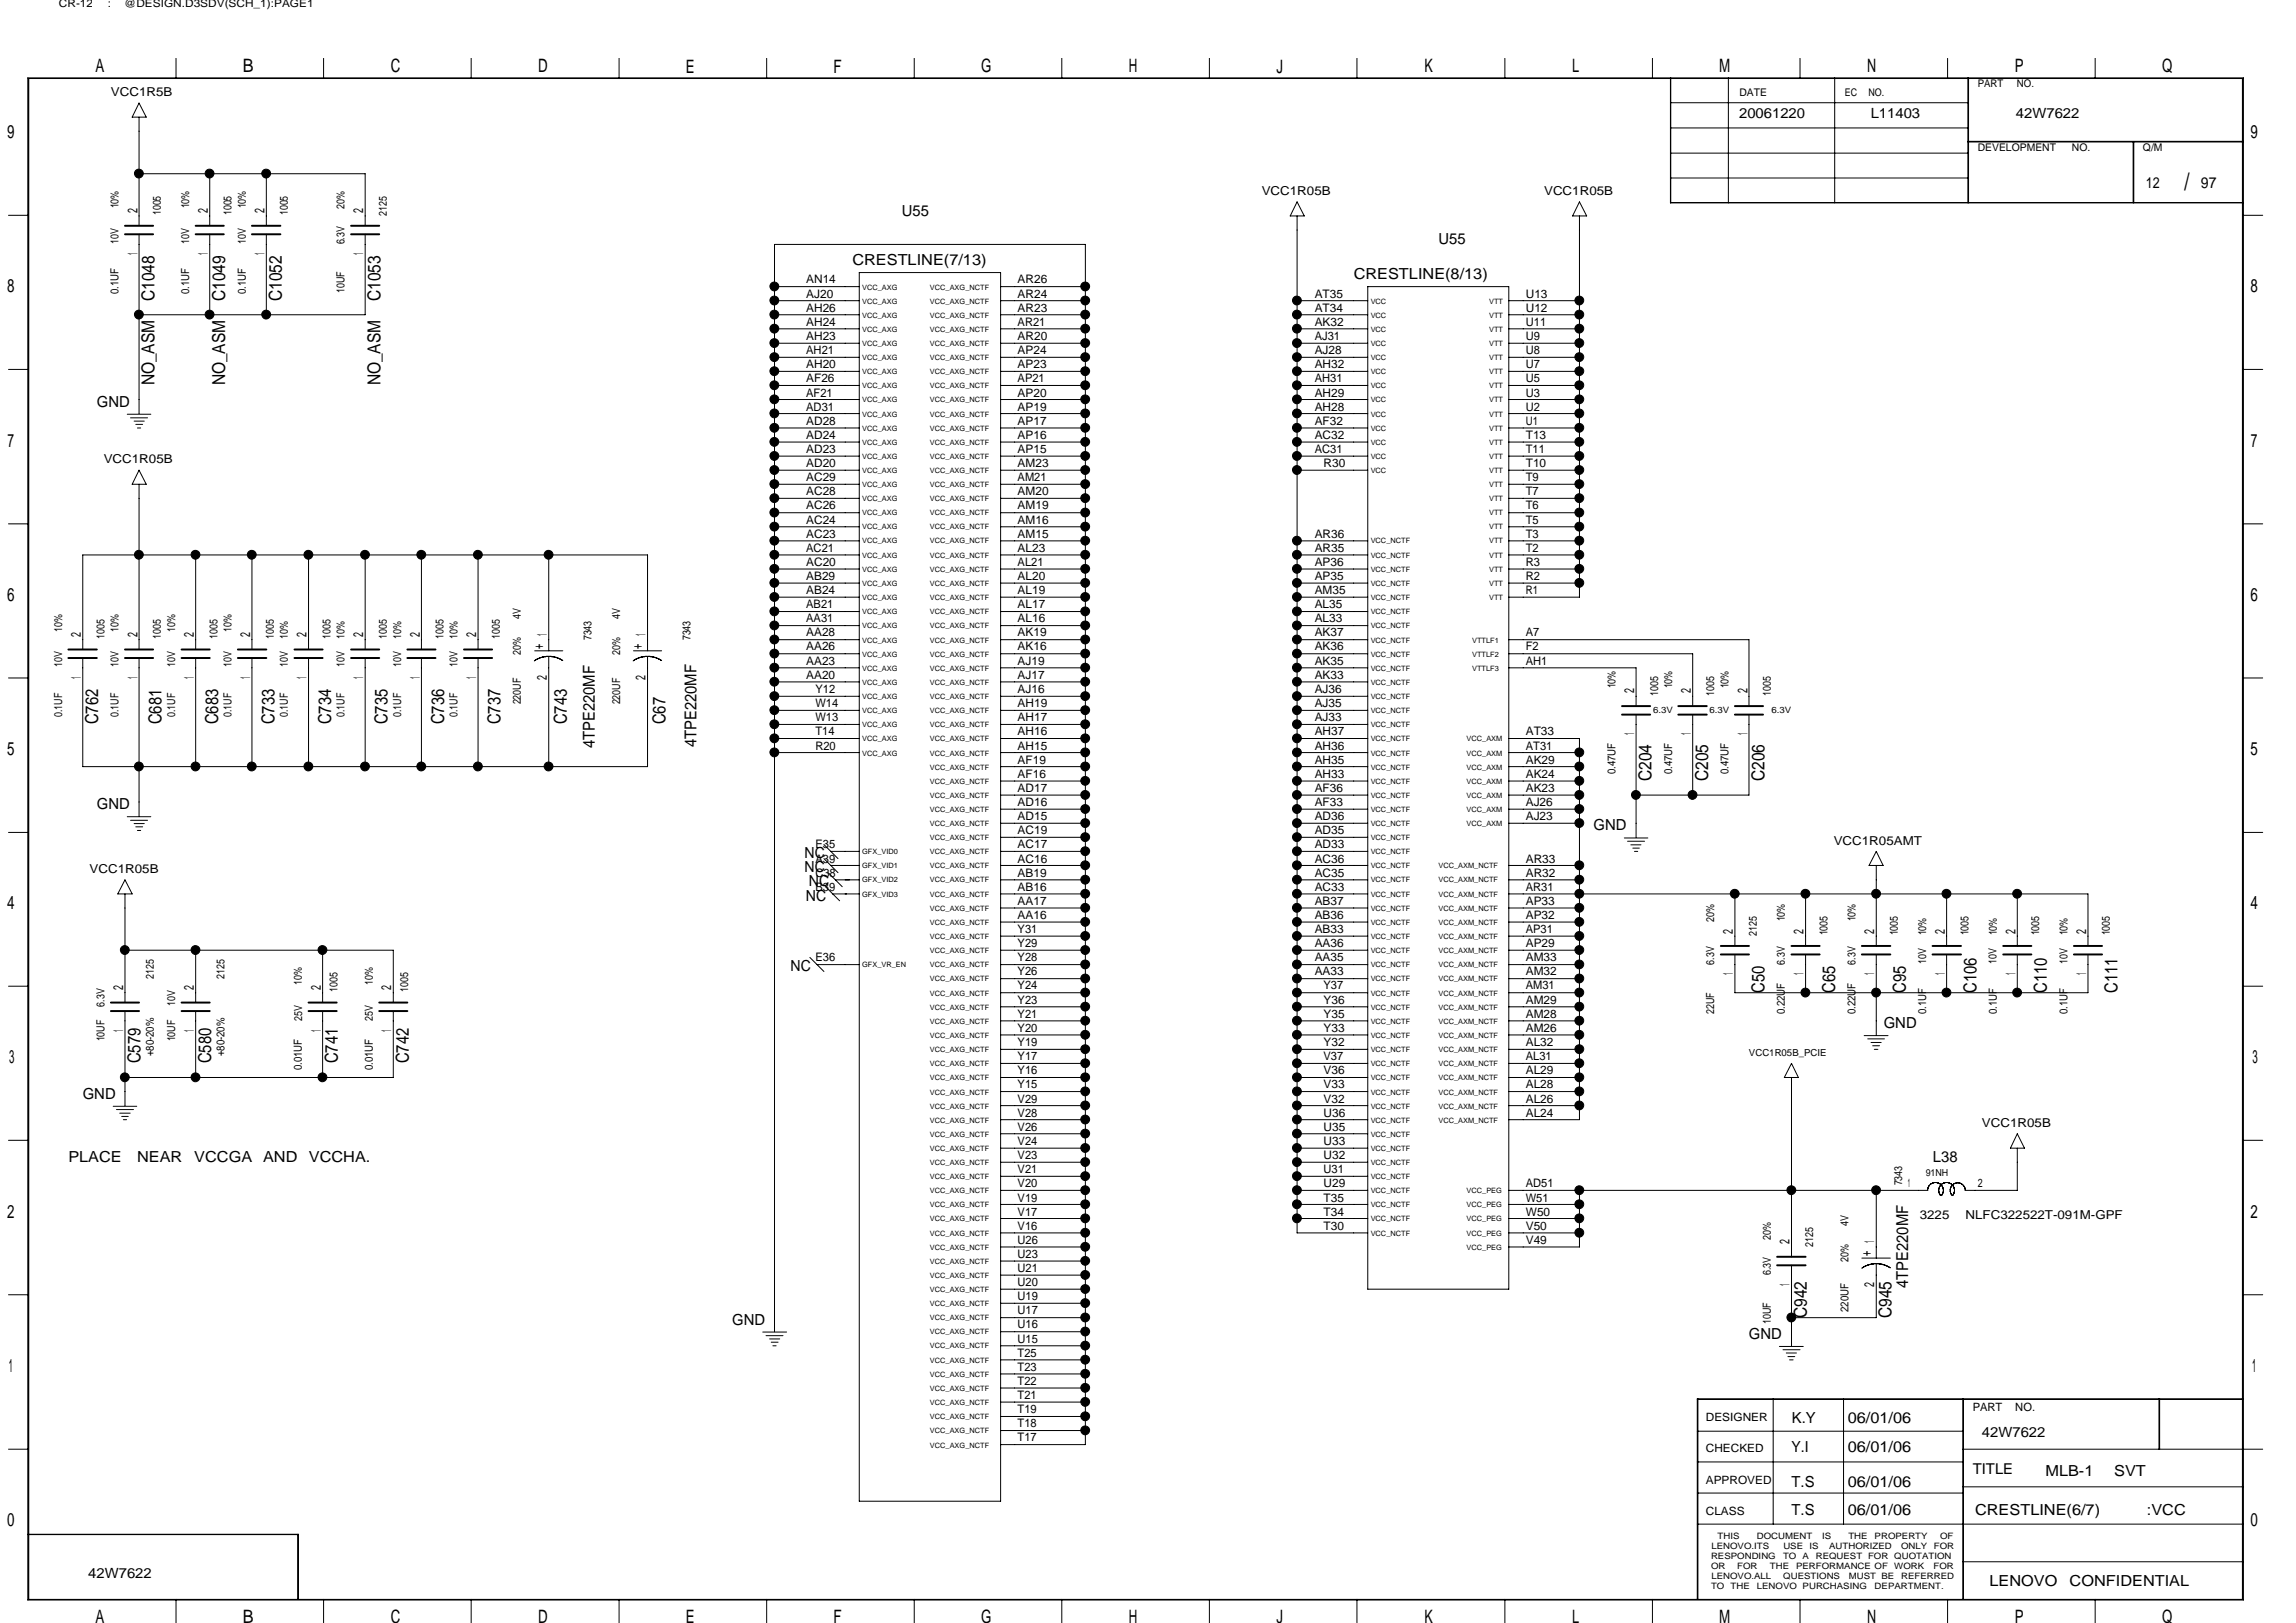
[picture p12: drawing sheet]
<svg xmlns="http://www.w3.org/2000/svg" width="297mm" height="210mm" viewBox="0 0 297 210" stroke-linecap="round" stroke-linejoin="round" font-family="sans-serif">
<defs><g id="words">
<text font-size="3.1" x="282.6" y="24.6">/</text>
<g font-size="2.4">
<text x="12.4" y="9.4">A</text>
<text x="31.4" y="9.4">B</text>
<text x="50.5" y="9.4">C</text>
<text x="69.6" y="9.4">D</text>
<text x="88.7" y="9.4">E</text>
<text x="107.8" y="9.4">F</text>
<text x="127" y="9.4">G</text>
<text x="146" y="9.4">H</text>
<text x="165.1" y="9.4">J</text>
<text x="184.3" y="9.4">K</text>
<text x="203.4" y="9.4">L</text>
<text x="222.4" y="9.4">M</text>
<text x="241.6" y="9.4">N</text>
<text x="260.6" y="9.4">P</text>
<text x="279.7" y="9.4">Q</text>
<text x=".9" y="17.9">9</text>
<text x="291.2" y="17.9">9</text>
<text x=".9" y="37.8">8</text>
<text x="291.2" y="37.8">8</text>
<text x="1" y="57.8">7</text>
<text x="291.2" y="57.8">7</text>
<text x=".9" y="77.8">6</text>
<text x="291.2" y="77.8">6</text>
<text x=".9" y="97.7">5</text>
<text x="291.2" y="97.7">5</text>
<text x=".9" y="117.6">4</text>
<text x="291.2" y="117.6">4</text>
<text x="1.2" y="137.6">3</text>
<text x="291.4" y="137.6">3</text>
<text x=".9" y="157.5">2</text>
<text x="291.2" y="157.5">2</text>
<text x="1.1" y="177.5">1</text>
<text x="291.4" y="177.5">1</text>
<text x=".9" y="197.4">0</text>
<text x="291.2" y="197.4">0</text>
<text x="12.4" y="210">A</text>
<text x="31.4" y="210">B</text>
<text x="50.5" y="210">C</text>
<text x="69.6" y="210">D</text>
<text x="127" y="210">G</text>
<text x="146" y="210">H</text>
<text x="184.3" y="210">K</text>
<text x="203.4" y="210">L</text>
<text x="222.4" y="210">M</text>
<text x="241.6" y="210">N</text>
<text x="260.6" y="210">P</text>
<text x="279.7" y="210">Q</text>
<text x="88.7" y="210">E</text>
<text x="107.8" y="210">F</text>
<text x="165.1" y="210">J</text>
</g>
<g font-size="2.3">
<text x="20" y="38.9" transform="rotate(-90 20 38.9)">C1048</text>
<text x="29.1" y="38.9" transform="rotate(-90 29.1 38.9)">C1049</text>
<text x="36.4" y="38.9" transform="rotate(-90 36.4 38.9)">C1052</text>
<text x="49.2" y="38.9" transform="rotate(-90 49.2 38.9)">C1053</text>
<text x="20" y="49.9" transform="rotate(-90 20 49.9)">NO_ASM</text>
<text x="29.1" y="49.9" transform="rotate(-90 29.1 49.9)">NO_ASM</text>
<text x="49.2" y="49.9" transform="rotate(-90 49.2 49.9)">NO_ASM</text>
<text x="12.7" y="93.7" transform="rotate(-90 12.7 93.7)">C762</text>
<text x="20.9" y="93.7" transform="rotate(-90 20.9 93.7)">C681</text>
<text x="28.2" y="93.7" transform="rotate(-90 28.2 93.7)">C683</text>
<text x="35.5" y="93.7" transform="rotate(-90 35.5 93.7)">C733</text>
<text x="42.8" y="93.7" transform="rotate(-90 42.8 93.7)">C734</text>
<text x="50.1" y="93.7" transform="rotate(-90 50.1 93.7)">C735</text>
<text x="57.4" y="93.7" transform="rotate(-90 57.4 93.7)">C736</text>
<text x="64.8" y="93.7" transform="rotate(-90 64.8 93.7)">C737</text>
<text x="73.3" y="93.7" transform="rotate(-90 73.3 93.7)">C743</text>
<text x="86.1" y="93.7" transform="rotate(-90 86.1 93.7)">C67</text>
<text x="213.7" y="101" transform="rotate(-90 213.7 101)">C204</text>
<text x="221" y="101" transform="rotate(-90 221 101)">C205</text>
<text x="228.3" y="101" transform="rotate(-90 228.3 101)">C206</text>
<text x="228.3" y="128.4" transform="rotate(-90 228.3 128.4)">C50</text>
<text x="237.4" y="128.4" transform="rotate(-90 237.4 128.4)">C65</text>
<text x="246.5" y="128.4" transform="rotate(-90 246.5 128.4)">C95</text>
<text x="255.7" y="128.4" transform="rotate(-90 255.7 128.4)">C106</text>
<text x="264.8" y="128.4" transform="rotate(-90 264.8 128.4)">C110</text>
<text x="273.9" y="128.4" transform="rotate(-90 273.9 128.4)">C111</text>
<text x="18.2" y="137.6" transform="rotate(-90 18.2 137.6)">C579</text>
<text x="27.3" y="137.6" transform="rotate(-90 27.3 137.6)">C580</text>
<text x="43.7" y="137.6" transform="rotate(-90 43.7 137.6)">C741</text>
<text x="52.9" y="137.6" transform="rotate(-90 52.9 137.6)">C742</text>
<text x="233.8" y="170.5" transform="rotate(-90 233.8 170.5)">C942</text>
<text x="244.7" y="170.5" transform="rotate(-90 244.7 170.5)">C945</text>
</g>
<g font-size="2.1">
<text x="77" y="96.8" transform="rotate(-90 77 96.8)">4TPE220MF</text>
<text x="90.1" y="96.6" transform="rotate(-90 90.1 96.6)">4TPE220MF</text>
<text x="246.9" y="166.6" transform="rotate(-90 246.9 166.6)">4TPE220MF</text>
</g>
<g font-size="2">
<text x="116.7" y="27.9">U55</text>
<text x="277.6" y="24.3">12</text>
<text x="284.7" y="24.3">97</text>
<text x="110.3" y="34.3">CRESTLINE(7/13)</text>
<text x="186.1" y="31.6">U55</text>
<text x="175.1" y="36.2">CRESTLINE(8/13)</text>
<text x="12.5" y="52.6">GND</text>
<text x="12.5" y="104.7">GND</text>
<text x="206.2" y="107.4">GND</text>
<text x="104.1" y="112.9">NC</text>
<text x="104.1" y="111">NC</text>
<text x="104.3" y="116.5">NC</text>
<text x="104.6" y="114.7">NC</text>
<text x="102.3" y="125.6">NC</text>
<text x="243.7" y="133">GND</text>
<text x="10.7" y="142.2">GND</text>
<text x="8.8" y="150.4">PLACE</text>
<text x="17.7" y="150.4">NEAR</text>
<text x="25.1" y="150.4">VCCGA</text>
<text x="34" y="150.4">AND</text>
<text x="40" y="150.4">VCCHA.</text>
<text x="250.1" y="150.4">L38</text>
<text x="94.7" y="171.4">GND</text>
<text x="226.3" y="173.2">GND</text>
<text x="231.8" y="184.1">K.Y</text>
<text x="239.1" y="184.1">06/01/06</text>
<text x="231.8" y="187.8">Y.I</text>
<text x="239.1" y="187.8">06/01/06</text>
<text x="264.6" y="190.9">MLB-1</text>
<text x="273.5" y="190.9">SVT</text>
<text x="231.8" y="196">T.S</text>
<text x="231.8" y="192.4">T.S</text>
<text x="239.1" y="196">06/01/06</text>
<text x="239.1" y="192.4">06/01/06</text>
<text x="255.5" y="196">CRESTLINE(6/7)</text>
<text x="277.7" y="196">:VCC</text>
<text x="257.4" y="205.2">LENOVO</text>
<text x="267.8" y="205.2">CONFIDENTIAL</text>
</g>
<g font-size="1.9">
<text x="70.3" y="83.9" transform="rotate(-90 70.3 83.9)">+ 1</text>
<text x="83.1" y="83.9" transform="rotate(-90 83.1 83.9)">+ 1</text>
<text x="242.1" y="162.5" transform="rotate(-90 242.1 162.5)">+ 1</text>
<text x="255.2" y="190.7">TITLE</text>
</g>
<g font-size="1.8">
<text x="225" y="15.3">20061220</text>
<text x="242" y="15.3">L11403</text>
<text x="260.8" y="15.3">42W7622</text>
<text x="17.8" y="27.6" transform="rotate(-90 17.8 27.6)">2</text>
<text x="26.9" y="27.6" transform="rotate(-90 26.9 27.6)">2</text>
<text x="34.2" y="27.6" transform="rotate(-90 34.2 27.6)">2</text>
<text x="47" y="27.6" transform="rotate(-90 47 27.6)">2</text>
<text x="17.8" y="33" transform="rotate(-90 17.8 33)">1</text>
<text x="26.9" y="33" transform="rotate(-90 26.9 33)">1</text>
<text x="34.2" y="33" transform="rotate(-90 34.2 33)">1</text>
<text x="47" y="33" transform="rotate(-90 47 33)">1</text>
<text x="10.5" y="82.4" transform="rotate(-90 10.5 82.4)">2</text>
<text x="17.8" y="82.4" transform="rotate(-90 17.8 82.4)">2</text>
<text x="25.1" y="82.4" transform="rotate(-90 25.1 82.4)">2</text>
<text x="32.4" y="82.4" transform="rotate(-90 32.4 82.4)">2</text>
<text x="39.7" y="82.4" transform="rotate(-90 39.7 82.4)">2</text>
<text x="47" y="82.4" transform="rotate(-90 47 82.4)">2</text>
<text x="54.3" y="82.4" transform="rotate(-90 54.3 82.4)">2</text>
<text x="61.6" y="82.4" transform="rotate(-90 61.6 82.4)">2</text>
<text x="10.5" y="87.8" transform="rotate(-90 10.5 87.8)">1</text>
<text x="17.8" y="87.8" transform="rotate(-90 17.8 87.8)">1</text>
<text x="25.1" y="87.8" transform="rotate(-90 25.1 87.8)">1</text>
<text x="32.4" y="87.8" transform="rotate(-90 32.4 87.8)">1</text>
<text x="39.7" y="87.8" transform="rotate(-90 39.7 87.8)">1</text>
<text x="47" y="87.8" transform="rotate(-90 47 87.8)">1</text>
<text x="54.3" y="87.8" transform="rotate(-90 54.3 87.8)">1</text>
<text x="61.6" y="87.8" transform="rotate(-90 61.6 87.8)">1</text>
<text x="70.7" y="88" transform="rotate(-90 70.7 88)">2</text>
<text x="83.5" y="88" transform="rotate(-90 83.5 88)">2</text>
<text x="211.4" y="89.7" transform="rotate(-90 211.4 89.7)">2</text>
<text x="218.7" y="89.7" transform="rotate(-90 218.7 89.7)">2</text>
<text x="226.1" y="89.7" transform="rotate(-90 226.1 89.7)">2</text>
<text x="211.4" y="95.1" transform="rotate(-90 211.4 95.1)">1</text>
<text x="218.7" y="95.1" transform="rotate(-90 218.7 95.1)">1</text>
<text x="226.1" y="95.1" transform="rotate(-90 226.1 95.1)">1</text>
<text x="224.2" y="120.8" transform="rotate(-90 224.2 120.8)">2</text>
<text x="233.3" y="120.8" transform="rotate(-90 233.3 120.8)">2</text>
<text x="242.5" y="120.8" transform="rotate(-90 242.5 120.8)">2</text>
<text x="251.6" y="120.8" transform="rotate(-90 251.6 120.8)">2</text>
<text x="260.8" y="120.8" transform="rotate(-90 260.8 120.8)">2</text>
<text x="269.9" y="120.8" transform="rotate(-90 269.9 120.8)">2</text>
<text x="15.9" y="128.1" transform="rotate(-90 15.9 128.1)">2</text>
<text x="25.1" y="128.1" transform="rotate(-90 25.1 128.1)">2</text>
<text x="41.5" y="128.1" transform="rotate(-90 41.5 128.1)">2</text>
<text x="50.6" y="128.1" transform="rotate(-90 50.6 128.1)">2</text>
<text x="224.2" y="126.2" transform="rotate(-90 224.2 126.2)">1</text>
<text x="233.3" y="126.2" transform="rotate(-90 233.3 126.2)">1</text>
<text x="242.5" y="126.2" transform="rotate(-90 242.5 126.2)">1</text>
<text x="251.6" y="126.2" transform="rotate(-90 251.6 126.2)">1</text>
<text x="260.8" y="126.2" transform="rotate(-90 260.8 126.2)">1</text>
<text x="269.9" y="126.2" transform="rotate(-90 269.9 126.2)">1</text>
<text x="15.9" y="133.5" transform="rotate(-90 15.9 133.5)">1</text>
<text x="25.1" y="133.5" transform="rotate(-90 25.1 133.5)">1</text>
<text x="41.5" y="133.5" transform="rotate(-90 41.5 133.5)">1</text>
<text x="50.6" y="133.5" transform="rotate(-90 50.6 133.5)">1</text>
<text x="231.5" y="161" transform="rotate(-90 231.5 161)">2</text>
<text x="231.5" y="166.4" transform="rotate(-90 231.5 166.4)">1</text>
<text x="242.5" y="166.5" transform="rotate(-90 242.5 166.5)">2</text>
<text x="256.4" y="185.9">42W7622</text>
<text x="11.4" y="204.2">42W7622</text>
</g>
<g font-size="1.6">
<text x="14.3" y="12.4">VCC1R5B</text>
<text x="163.2" y="25.2">VCC1R05B</text>
<text x="199.8" y="25.2">VCC1R05B</text>
<text x="13.4" y="59.9">VCC1R05B</text>
<text x="11.6" y="112.9">VCC1R05B</text>
<text x="237.2" y="109.3">VCC1R05AMT</text>
<text x="256.4" y="145.8">VCC1R05B</text>
<text x="248.4" y="157.6">3225</text>
<text x="254.3" y="157.6">NLFC322522T-091M-GPF</text>
</g>
<g font-size="1.5">
<text x="104.3" y="36.7">AN14</text>
<text x="104.3" y="38.5">AJ20</text>
<text x="104.3" y="40.3">AH26</text>
<text x="131.7" y="36.7">AR26</text>
<text x="131.7" y="38.5">AR24</text>
<text x="131.7" y="40.3">AR23</text>
<text x="170.1" y="38.5">AT35</text>
<text x="170.1" y="40.3">AT34</text>
<text x="197.4" y="38.5">U13</text>
<text x="197.4" y="40.3">U12</text>
<text x="104.3" y="45.8">AH21</text>
<text x="104.3" y="47.6">AH20</text>
<text x="104.3" y="42.2">AH24</text>
<text x="104.3" y="44">AH23</text>
<text x="131.7" y="42.2">AR21</text>
<text x="131.7" y="44">AR20</text>
<text x="131.7" y="45.8">AP24</text>
<text x="131.7" y="47.6">AP23</text>
<text x="170.1" y="44">AJ31</text>
<text x="170.1" y="45.8">AJ28</text>
<text x="170.1" y="47.6">AH32</text>
<text x="170.1" y="42.2">AK32</text>
<text x="197.4" y="44">U9</text>
<text x="197.4" y="45.8">U8</text>
<text x="197.4" y="47.6">U7</text>
<text x="197.4" y="42.2">U11</text>
<text x="104.3" y="49.4">AF26</text>
<text x="104.3" y="51.3">AF21</text>
<text x="104.3" y="53.1">AD31</text>
<text x="131.7" y="49.4">AP21</text>
<text x="131.7" y="51.3">AP20</text>
<text x="131.7" y="53.1">AP19</text>
<text x="170.1" y="49.4">AH31</text>
<text x="170.1" y="51.3">AH29</text>
<text x="170.1" y="53.1">AH28</text>
<text x="197.4" y="49.4">U5</text>
<text x="197.4" y="53.1">U2</text>
<text x="197.4" y="51.3">U3</text>
<text x="104.3" y="54.9">AD28</text>
<text x="104.3" y="56.8">AD24</text>
<text x="104.3" y="58.6">AD23</text>
<text x="131.7" y="54.9">AP17</text>
<text x="131.7" y="56.8">AP16</text>
<text x="131.7" y="58.6">AP15</text>
<text x="170.1" y="54.9">AF32</text>
<text x="170.1" y="56.8">AC32</text>
<text x="170.1" y="58.6">AC31</text>
<text x="197.4" y="54.9">U1</text>
<text x="197.4" y="56.8">T13</text>
<text x="197.4" y="58.6">T11</text>
<text x="104.3" y="60.4">AD20</text>
<text x="104.3" y="62.3">AC29</text>
<text x="104.3" y="64.1">AC28</text>
<text x="104.3" y="65.9">AC26</text>
<text x="131.7" y="60.4">AM23</text>
<text x="131.7" y="62.3">AM21</text>
<text x="131.7" y="64.1">AM20</text>
<text x="131.7" y="65.9">AM19</text>
<text x="171.2" y="60.4">R30</text>
<text x="197.4" y="62.3">T9</text>
<text x="197.4" y="64.1">T7</text>
<text x="197.4" y="65.9">T6</text>
<text x="197.4" y="60.4">T10</text>
<text x="104.3" y="67.7">AC24</text>
<text x="104.3" y="69.6">AC23</text>
<text x="104.3" y="71.4">AC21</text>
<text x="131.7" y="67.7">AM16</text>
<text x="131.7" y="69.6">AM15</text>
<text x="131.7" y="71.4">AL23</text>
<text x="170.1" y="69.6">AR36</text>
<text x="170.1" y="71.4">AR35</text>
<text x="197.4" y="67.7">T5</text>
<text x="197.4" y="69.6">T3</text>
<text x="197.4" y="71.4">T2</text>
<text x="104.3" y="73.2">AC20</text>
<text x="104.3" y="75.1">AB29</text>
<text x="104.3" y="76.9">AB24</text>
<text x="131.7" y="73.2">AL21</text>
<text x="131.7" y="75.1">AL20</text>
<text x="131.7" y="76.9">AL19</text>
<text x="170.1" y="73.2">AP36</text>
<text x="170.1" y="75.1">AP35</text>
<text x="170.1" y="76.9">AM35</text>
<text x="197.4" y="73.2">R3</text>
<text x="197.4" y="75.1">R2</text>
<text x="197.4" y="76.9">R1</text>
<text x="104.3" y="78.7">AB21</text>
<text x="104.3" y="80.5">AA31</text>
<text x="104.3" y="82.3">AA28</text>
<text x="131.7" y="78.7">AL17</text>
<text x="131.7" y="80.5">AL16</text>
<text x="131.7" y="82.3">AK19</text>
<text x="170.1" y="78.7">AL35</text>
<text x="170.1" y="80.5">AL33</text>
<text x="170.1" y="82.3">AK37</text>
<text x="197.4" y="82.3">A7</text>
<text x="104.3" y="84.2">AA26</text>
<text x="104.3" y="86">AA23</text>
<text x="104.3" y="87.8">AA20</text>
<text x="105.5" y="89.7">Y12</text>
<text x="131.7" y="84.2">AK16</text>
<text x="131.7" y="86">AJ19</text>
<text x="131.7" y="87.8">AJ17</text>
<text x="131.7" y="89.7">AJ16</text>
<text x="170.1" y="84.2">AK36</text>
<text x="170.1" y="86">AK35</text>
<text x="170.1" y="87.8">AK33</text>
<text x="170.1" y="89.7">AJ36</text>
<text x="197.4" y="84.2">F2</text>
<text x="197.4" y="86">AH1</text>
<text x="105.5" y="91.5">W14</text>
<text x="105.5" y="93.3">W13</text>
<text x="105.5" y="95.1">T14</text>
<text x="131.7" y="91.5">AH19</text>
<text x="131.7" y="93.3">AH17</text>
<text x="131.7" y="95.1">AH16</text>
<text x="170.1" y="95.1">AH37</text>
<text x="170.1" y="91.5">AJ35</text>
<text x="170.1" y="93.3">AJ33</text>
<text x="197.4" y="95.1">AT33</text>
<text x="105.5" y="97">R20</text>
<text x="131.7" y="97">AH15</text>
<text x="131.7" y="98.8">AF19</text>
<text x="131.7" y="100.6">AF16</text>
<text x="170.1" y="97">AH36</text>
<text x="170.1" y="98.8">AH35</text>
<text x="170.1" y="100.6">AH33</text>
<text x="197.4" y="97">AT31</text>
<text x="197.4" y="98.8">AK29</text>
<text x="197.4" y="100.6">AK24</text>
<text x="131.7" y="102.4">AD17</text>
<text x="131.7" y="104.3">AD16</text>
<text x="131.7" y="106.1">AD15</text>
<text x="131.7" y="107.9">AC19</text>
<text x="170.1" y="102.4">AF36</text>
<text x="170.1" y="104.3">AF33</text>
<text x="170.1" y="106.1">AD36</text>
<text x="170.1" y="107.9">AD35</text>
<text x="197.4" y="104.3">AJ26</text>
<text x="197.4" y="106.1">AJ23</text>
<text x="197.4" y="102.4">AK23</text>
<text x="105.5" y="109.8">E35</text>
<text x="105.5" y="113.4">C38</text>
<text x="105.5" y="111.6">A39</text>
<text x="131.7" y="109.8">AC17</text>
<text x="131.7" y="111.6">AC16</text>
<text x="131.7" y="113.4">AB19</text>
<text x="170.1" y="109.8">AD33</text>
<text x="170.1" y="111.6">AC36</text>
<text x="170.1" y="113.4">AC35</text>
<text x="197.4" y="111.6">AR33</text>
<text x="197.4" y="113.4">AR32</text>
<text x="105.5" y="115.2">B39</text>
<text x="131.7" y="117.1">AA17</text>
<text x="131.7" y="118.9">AA16</text>
<text x="131.7" y="115.2">AB16</text>
<text x="170.1" y="115.2">AC33</text>
<text x="170.1" y="117.1">AB37</text>
<text x="170.1" y="118.9">AB36</text>
<text x="197.4" y="117.1">AP33</text>
<text x="197.4" y="118.9">AP32</text>
<text x="197.4" y="115.2">AR31</text>
<text x="105.5" y="124.4">E36</text>
<text x="131.7" y="120.7">Y31</text>
<text x="131.7" y="122.6">Y29</text>
<text x="131.7" y="124.4">Y28</text>
<text x="170.1" y="120.7">AB33</text>
<text x="170.1" y="122.6">AA36</text>
<text x="170.1" y="124.4">AA35</text>
<text x="197.4" y="120.7">AP31</text>
<text x="197.4" y="122.6">AP29</text>
<text x="197.4" y="124.4">AM33</text>
<text x="131.7" y="126.2">Y26</text>
<text x="131.7" y="128">Y24</text>
<text x="131.7" y="129.8">Y23</text>
<text x="131.7" y="131.7">Y21</text>
<text x="170.1" y="126.2">AA33</text>
<text x="171.2" y="128">Y37</text>
<text x="171.2" y="129.8">Y36</text>
<text x="171.2" y="131.7">Y35</text>
<text x="197.4" y="126.2">AM32</text>
<text x="197.4" y="128">AM31</text>
<text x="197.4" y="129.8">AM29</text>
<text x="197.4" y="131.7">AM28</text>
<text x="131.7" y="133.5">Y20</text>
<text x="131.7" y="135.3">Y19</text>
<text x="131.7" y="137.2">Y17</text>
<text x="171.2" y="133.5">Y33</text>
<text x="171.2" y="135.3">Y32</text>
<text x="171.2" y="137.2">V37</text>
<text x="197.4" y="133.5">AM26</text>
<text x="197.4" y="135.3">AL32</text>
<text x="197.4" y="137.2">AL31</text>
<text x="131.7" y="139">Y16</text>
<text x="131.7" y="140.8">Y15</text>
<text x="131.7" y="142.7">V29</text>
<text x="171.2" y="139">V36</text>
<text x="171.2" y="140.8">V33</text>
<text x="171.2" y="142.7">V32</text>
<text x="197.4" y="139">AL29</text>
<text x="197.4" y="140.8">AL28</text>
<text x="197.4" y="142.7">AL26</text>
<text x="131.7" y="144.5">V28</text>
<text x="131.7" y="146.3">V26</text>
<text x="131.7" y="148.1">V24</text>
<text x="131.7" y="149.9">V23</text>
<text x="171.2" y="144.5">U36</text>
<text x="171.2" y="146.3">U35</text>
<text x="171.2" y="148.1">U33</text>
<text x="171.2" y="149.9">U32</text>
<text x="197.4" y="144.5">AL24</text>
<text x="131.7" y="151.8">V21</text>
<text x="131.7" y="153.6">V20</text>
<text x="131.7" y="155.4">V19</text>
<text x="171.2" y="151.8">U31</text>
<text x="171.2" y="153.6">U29</text>
<text x="171.2" y="155.4">T35</text>
<text x="197.4" y="155.4">W51</text>
<text x="197.4" y="153.6">AD51</text>
<text x="246.8" y="153.6">1</text>
<text x="255.9" y="153.6">2</text>
<text x="131.7" y="157.3">V17</text>
<text x="131.7" y="159.1">V16</text>
<text x="131.7" y="160.9">U26</text>
<text x="171.2" y="157.3">T34</text>
<text x="171.2" y="159.1">T30</text>
<text x="197.4" y="157.3">W50</text>
<text x="197.4" y="159.1">V50</text>
<text x="197.4" y="160.9">V49</text>
<text x="131.7" y="162.7">U23</text>
<text x="131.7" y="164.5">U21</text>
<text x="131.7" y="166.4">U20</text>
<text x="131.7" y="168.2">U19</text>
<text x="131.7" y="170.1">U17</text>
<text x="131.7" y="171.9">U16</text>
<text x="131.7" y="173.7">U15</text>
<text x="131.7" y="175.5">T25</text>
<text x="131.7" y="177.4">T23</text>
<text x="131.7" y="179.2">T22</text>
<text x="131.7" y="181">T21</text>
<text x="131.7" y="182.8">T19</text>
<text x="131.7" y="184.7">T18</text>
<text x="220.7" y="183.9">DESIGNER</text>
<text x="255.2" y="182.6">PART</text>
<text x="260.7" y="182.6">NO.</text>
<text x="131.7" y="186.5">T17</text>
<text x="220.7" y="191.9">APPROVED</text>
<text x="220.7" y="187.9">CHECKED</text>
<text x="220.7" y="196">CLASS</text>
</g>
<g font-size="1.4">
<text x="7.6" y=".9">CR-12</text>
<text x="14" y=".9">:</text>
<text x="16.1" y=".9">@DESIGN.D3SDV(SCH_1):PAGE1</text>
<text x="255.9" y="11.3">PART</text>
<text x="260.9" y="11.3">NO.</text>
<text x="225" y="12.4">DATE</text>
<text x="238.7" y="12.4">EC</text>
<text x="241.7" y="12.4">NO.</text>
<text x="255.9" y="19.6">DEVELOPMENT</text>
<text x="268.1" y="19.6">NO.</text>
<text x="277.2" y="19.6">Q/M</text>
<text x="15.3" y="27" transform="rotate(-90 15.3 27)">10%</text>
<text x="20.8" y="27.9" transform="rotate(-90 20.8 27.9)">1005</text>
<text x="24.5" y="27" transform="rotate(-90 24.5 27)">10%</text>
<text x="30" y="27.9" transform="rotate(-90 30 27.9)">1005</text>
<text x="31.8" y="27" transform="rotate(-90 31.8 27)">10%</text>
<text x="37.2" y="27.9" transform="rotate(-90 37.2 27.9)">1005</text>
<text x="44.6" y="27.1" transform="rotate(-90 44.6 27.1)">20%</text>
<text x="50" y="27.9" transform="rotate(-90 50 27.9)">2125</text>
<text x="15.3" y="31.5" transform="rotate(-90 15.3 31.5)">10V</text>
<text x="24.5" y="31.5" transform="rotate(-90 24.5 31.5)">10V</text>
<text x="31.8" y="31.5" transform="rotate(-90 31.8 31.5)">10V</text>
<text x="44.6" y="31.6" transform="rotate(-90 44.6 31.6)">6.3V</text>
<text x="15.3" y="38" transform="rotate(-90 15.3 38)">0.1UF</text>
<text x="24.5" y="38" transform="rotate(-90 24.5 38)">0.1UF</text>
<text x="31.8" y="38" transform="rotate(-90 31.8 38)">0.1UF</text>
<text x="44.6" y="37.9" transform="rotate(-90 44.6 37.9)">10UF</text>
<text x="8" y="81.7" transform="rotate(-90 8 81.7)">10%</text>
<text x="13.5" y="82.7" transform="rotate(-90 13.5 82.7)">1005</text>
<text x="15.3" y="81.7" transform="rotate(-90 15.3 81.7)">10%</text>
<text x="20.8" y="82.7" transform="rotate(-90 20.8 82.7)">1005</text>
<text x="22.6" y="81.7" transform="rotate(-90 22.6 81.7)">10%</text>
<text x="28.2" y="82.7" transform="rotate(-90 28.2 82.7)">1005</text>
<text x="30" y="81.7" transform="rotate(-90 30 81.7)">10%</text>
<text x="35.4" y="82.7" transform="rotate(-90 35.4 82.7)">1005</text>
<text x="37.3" y="82.7" transform="rotate(-90 37.3 82.7)">10%</text>
<text x="42.8" y="82.7" transform="rotate(-90 42.8 82.7)">1005</text>
<text x="44.6" y="82.7" transform="rotate(-90 44.6 82.7)">10%</text>
<text x="50" y="82.7" transform="rotate(-90 50 82.7)">1005</text>
<text x="51.9" y="82.7" transform="rotate(-90 51.9 82.7)">10%</text>
<text x="57.4" y="82.7" transform="rotate(-90 57.4 82.7)">1005</text>
<text x="59.2" y="82.7" transform="rotate(-90 59.2 82.7)">10%</text>
<text x="64.7" y="82.7" transform="rotate(-90 64.7 82.7)">1005</text>
<text x="67.4" y="80.1" transform="rotate(-90 67.4 80.1)">4V</text>
<text x="76.5" y="82.8" transform="rotate(-90 76.5 82.8)">7343</text>
<text x="80.2" y="80.1" transform="rotate(-90 80.2 80.1)">4V</text>
<text x="89.3" y="82.8" transform="rotate(-90 89.3 82.8)">7343</text>
<text x="8" y="86.3" transform="rotate(-90 8 86.3)">10V</text>
<text x="15.3" y="86.3" transform="rotate(-90 15.3 86.3)">10V</text>
<text x="22.6" y="86.3" transform="rotate(-90 22.6 86.3)">10V</text>
<text x="30" y="86.3" transform="rotate(-90 30 86.3)">10V</text>
<text x="37.3" y="86.3" transform="rotate(-90 37.3 86.3)">10V</text>
<text x="44.6" y="86.3" transform="rotate(-90 44.6 86.3)">10V</text>
<text x="51.9" y="86.3" transform="rotate(-90 51.9 86.3)">10V</text>
<text x="59.2" y="86.3" transform="rotate(-90 59.2 86.3)">10V</text>
<text x="67.4" y="84.7" transform="rotate(-90 67.4 84.7)">20%</text>
<text x="80.2" y="84.7" transform="rotate(-90 80.2 84.7)">20%</text>
<text x="209" y="89.1" transform="rotate(-90 209 89.1)">10%</text>
<text x="216.3" y="89.1" transform="rotate(-90 216.3 89.1)">10%</text>
<text x="223.6" y="89.1" transform="rotate(-90 223.6 89.1)">10%</text>
<text x="8" y="92.8" transform="rotate(-90 8 92.8)">0.1UF</text>
<text x="15.3" y="92.8" transform="rotate(-90 15.3 92.8)">0.1UF</text>
<text x="22.6" y="92.8" transform="rotate(-90 22.6 92.8)">0.1UF</text>
<text x="30" y="92.8" transform="rotate(-90 30 92.8)">0.1UF</text>
<text x="37.3" y="92.8" transform="rotate(-90 37.3 92.8)">0.1UF</text>
<text x="44.6" y="92.8" transform="rotate(-90 44.6 92.8)">0.1UF</text>
<text x="51.9" y="92.8" transform="rotate(-90 51.9 92.8)">0.1UF</text>
<text x="59.2" y="92.8" transform="rotate(-90 59.2 92.8)">0.1UF</text>
<text x="67.4" y="91.1" transform="rotate(-90 67.4 91.1)">220UF</text>
<text x="80.2" y="91.1" transform="rotate(-90 80.2 91.1)">220UF</text>
<text x="214.5" y="90" transform="rotate(-90 214.5 90)">1005</text>
<text x="221.8" y="90" transform="rotate(-90 221.8 90)">1005</text>
<text x="229.1" y="90" transform="rotate(-90 229.1 90)">1005</text>
<text x="209" y="100.1" transform="rotate(-90 209 100.1)">0.47UF</text>
<text x="216.3" y="100.1" transform="rotate(-90 216.3 100.1)">0.47UF</text>
<text x="223.6" y="100.1" transform="rotate(-90 223.6 100.1)">0.47UF</text>
<text x="221.8" y="119.3" transform="rotate(-90 221.8 119.3)">20%</text>
<text x="230.9" y="119.2" transform="rotate(-90 230.9 119.2)">10%</text>
<text x="240.1" y="119.2" transform="rotate(-90 240.1 119.2)">10%</text>
<text x="221.8" y="124.8" transform="rotate(-90 221.8 124.8)">6.3V</text>
<text x="227.3" y="121.1" transform="rotate(-90 227.3 121.1)">2125</text>
<text x="230.9" y="124.8" transform="rotate(-90 230.9 124.8)">6.3V</text>
<text x="236.4" y="121" transform="rotate(-90 236.4 121)">1005</text>
<text x="240.1" y="124.8" transform="rotate(-90 240.1 124.8)">6.3V</text>
<text x="245.5" y="121" transform="rotate(-90 245.5 121)">1005</text>
<text x="249.2" y="124.7" transform="rotate(-90 249.2 124.7)">10V</text>
<text x="249.2" y="121" transform="rotate(-90 249.2 121)">10%</text>
<text x="254.7" y="121" transform="rotate(-90 254.7 121)">1005</text>
<text x="258.3" y="124.7" transform="rotate(-90 258.3 124.7)">10V</text>
<text x="258.3" y="121" transform="rotate(-90 258.3 121)">10%</text>
<text x="263.8" y="121" transform="rotate(-90 263.8 121)">1005</text>
<text x="267.5" y="124.7" transform="rotate(-90 267.5 124.7)">10V</text>
<text x="267.5" y="121" transform="rotate(-90 267.5 121)">10%</text>
<text x="273" y="121" transform="rotate(-90 273 121)">1005</text>
<text x="13.5" y="130.3" transform="rotate(-90 13.5 130.3)">6.3V</text>
<text x="19.9" y="126.6" transform="rotate(-90 19.9 126.6)">2125</text>
<text x="22.6" y="130.2" transform="rotate(-90 22.6 130.2)">10V</text>
<text x="29" y="126.6" transform="rotate(-90 29 126.6)">2125</text>
<text x="39.1" y="127.4" transform="rotate(-90 39.1 127.4)">10%</text>
<text x="43.6" y="128.4" transform="rotate(-90 43.6 128.4)">1005</text>
<text x="48.2" y="127.4" transform="rotate(-90 48.2 127.4)">10%</text>
<text x="52.8" y="128.4" transform="rotate(-90 52.8 128.4)">1005</text>
<text x="221.8" y="131.2" transform="rotate(-90 221.8 131.2)">22UF</text>
<text x="230.9" y="131.2" transform="rotate(-90 230.9 131.2)">0.22UF</text>
<text x="240.1" y="131.2" transform="rotate(-90 240.1 131.2)">0.22UF</text>
<text x="249.2" y="131.2" transform="rotate(-90 249.2 131.2)">0.1UF</text>
<text x="258.3" y="131.2" transform="rotate(-90 258.3 131.2)">0.1UF</text>
<text x="267.5" y="131.2" transform="rotate(-90 267.5 131.2)">0.1UF</text>
<text x="13.5" y="134.7" transform="rotate(-90 13.5 134.7)">10UF</text>
<text x="19.9" y="136.7" transform="rotate(-90 19.9 136.7)">+80-20%</text>
<text x="22.6" y="134.7" transform="rotate(-90 22.6 134.7)">10UF</text>
<text x="29" y="136.7" transform="rotate(-90 29 136.7)">+80-20%</text>
<text x="39.1" y="132.1" transform="rotate(-90 39.1 132.1)">25V</text>
<text x="48.2" y="132.1" transform="rotate(-90 48.2 132.1)">25V</text>
<text x="39.1" y="138.5" transform="rotate(-90 39.1 138.5)">0.01UF</text>
<text x="48.2" y="138.5" transform="rotate(-90 48.2 138.5)">0.01UF</text>
<text x="246.1" y="153.4" transform="rotate(-90 246.1 153.4)">7343</text>
<text x="229.1" y="160.4" transform="rotate(-90 229.1 160.4)">20%</text>
<text x="234.6" y="161.3" transform="rotate(-90 234.6 161.3)">2125</text>
<text x="239.1" y="158.7" transform="rotate(-90 239.1 158.7)">4V</text>
<text x="229.1" y="165" transform="rotate(-90 229.1 165)">6.3V</text>
<text x="239.1" y="163.2" transform="rotate(-90 239.1 163.2)">20%</text>
<text x="229.1" y="171.3" transform="rotate(-90 229.1 171.3)">10UF</text>
<text x="239.1" y="169.7" transform="rotate(-90 239.1 169.7)">220UF</text>
</g>
<g font-size="1.3">
<text x="226.3" y="136.7">VCC1R05B_PCIE</text>
<text x="249.1" y="152.2">91NH</text>
</g>
<g font-size="1.1">
<text x="213.9" y="92.2">6.3V</text>
<text x="221.1" y="92.2">6.3V</text>
<text x="229.2" y="92.2">6.3V</text>
<text x="221.4" y="203">OR</text>
<text x="221.4" y="201.7">RESPONDING</text>
<text x="221.4" y="200.4">LENOVO.ITS</text>
<text x="222.2" y="199.1">THIS</text>
<text x="224.7" y="203">FOR</text>
<text x="227.3" y="199.1">DOCUMENT</text>
<text x="229" y="203">THE</text>
<text x="230.7" y="201.7">TO</text>
<text x="230.7" y="200.4">USE</text>
<text x="232.4" y="203">PERFORMANCE OF</text>
<text x="233.2" y="201.7">A</text>
<text x="234.1" y="200.4">IS</text>
<text x="234.9" y="201.7">REQUEST FOR QUOTATION</text>
<text x="235.8" y="199.1">IS</text>
<text x="236.6" y="200.4">AUTHORIZED</text>
<text x="239.1" y="199.1">THE</text>
<text x="242.5" y="199.1">PROPERTY</text>
<text x="245.1" y="203">WORK</text>
<text x="246" y="200.4">ONLY</text>
<text x="250.1" y="203">FOR</text>
<text x="250.2" y="200.4">FOR</text>
<text x="251" y="199.1">OF</text>
<text x="221.4" y="205.6">TO</text>
<text x="221.4" y="204.3">LENOVO.ALL</text>
<text x="223.9" y="205.6">THE</text>
<text x="227.3" y="205.6">LENOVO PURCHASING</text>
<text x="230.7" y="204.3">QUESTIONS</text>
<text x="239.2" y="204.3">MUST BE</text>
<text x="242.5" y="205.6">DEPARTMENT.</text>
<text x="246" y="204.3">REFERRED</text>
</g>
<g font-size=".9">
<text x="111.5" y="37.5">VCC_AXG</text>
<text x="111.5" y="39.3">VCC_AXG</text>
<text x="111.5" y="41.1">VCC_AXG</text>
<text x="120.3" y="37.5">VCC_AXG_NCTF</text>
<text x="120.3" y="39.3">VCC_AXG_NCTF</text>
<text x="120.3" y="41.1">VCC_AXG_NCTF</text>
<text x="177.3" y="39.3">VCC</text>
<text x="177.3" y="41.1">VCC</text>
<text x="192.7" y="39.3">VTT</text>
<text x="192.7" y="41.1">VTT</text>
<text x="111.5" y="42.9">VCC_AXG</text>
<text x="111.5" y="44.7">VCC_AXG</text>
<text x="111.5" y="46.6">VCC_AXG</text>
<text x="120.3" y="42.9">VCC_AXG_NCTF</text>
<text x="120.3" y="44.7">VCC_AXG_NCTF</text>
<text x="120.3" y="46.6">VCC_AXG_NCTF</text>
<text x="177.3" y="42.9">VCC</text>
<text x="177.3" y="44.7">VCC</text>
<text x="177.3" y="46.6">VCC</text>
<text x="192.7" y="42.9">VTT</text>
<text x="192.7" y="44.7">VTT</text>
<text x="192.7" y="46.6">VTT</text>
<text x="111.5" y="48.4">VCC_AXG</text>
<text x="111.5" y="50.2">VCC_AXG</text>
<text x="111.5" y="52.1">VCC_AXG</text>
<text x="111.5" y="53.9">VCC_AXG</text>
<text x="120.3" y="48.4">VCC_AXG_NCTF</text>
<text x="120.3" y="50.3">VCC_AXG_NCTF</text>
<text x="120.3" y="52.1">VCC_AXG_NCTF</text>
<text x="120.3" y="53.9">VCC_AXG_NCTF</text>
<text x="177.3" y="48.4">VCC</text>
<text x="177.3" y="50.2">VCC</text>
<text x="177.3" y="52.1">VCC</text>
<text x="177.3" y="53.9">VCC</text>
<text x="192.7" y="48.4">VTT</text>
<text x="192.7" y="50.3">VTT</text>
<text x="192.7" y="52.1">VTT</text>
<text x="192.7" y="53.9">VTT</text>
<text x="111.5" y="55.7">VCC_AXG</text>
<text x="111.5" y="57.5">VCC_AXG</text>
<text x="111.5" y="59.4">VCC_AXG</text>
<text x="120.3" y="55.7">VCC_AXG_NCTF</text>
<text x="120.3" y="57.5">VCC_AXG_NCTF</text>
<text x="120.3" y="59.4">VCC_AXG_NCTF</text>
<text x="177.3" y="55.7">VCC</text>
<text x="177.3" y="57.5">VCC</text>
<text x="177.3" y="59.4">VCC</text>
<text x="192.7" y="55.7">VTT</text>
<text x="192.7" y="57.5">VTT</text>
<text x="192.7" y="59.4">VTT</text>
<text x="111.5" y="61.2">VCC_AXG</text>
<text x="111.5" y="63">VCC_AXG</text>
<text x="111.5" y="64.9">VCC_AXG</text>
<text x="120.3" y="61.2">VCC_AXG_NCTF</text>
<text x="120.3" y="63">VCC_AXG_NCTF</text>
<text x="120.3" y="64.9">VCC_AXG_NCTF</text>
<text x="177.3" y="61.2">VCC</text>
<text x="192.7" y="61.2">VTT</text>
<text x="192.7" y="63">VTT</text>
<text x="192.7" y="64.9">VTT</text>
<text x="111.5" y="66.7">VCC_AXG</text>
<text x="111.5" y="68.5">VCC_AXG</text>
<text x="111.5" y="70.3">VCC_AXG</text>
<text x="120.3" y="66.7">VCC_AXG_NCTF</text>
<text x="120.3" y="68.5">VCC_AXG_NCTF</text>
<text x="120.3" y="70.3">VCC_AXG_NCTF</text>
<text x="177.3" y="70.3">VCC_NCTF</text>
<text x="192.7" y="66.7">VTT</text>
<text x="192.7" y="68.5">VTT</text>
<text x="192.7" y="70.3">VTT</text>
<text x="111.5" y="72.2">VCC_AXG</text>
<text x="111.5" y="74">VCC_AXG</text>
<text x="111.5" y="75.8">VCC_AXG</text>
<text x="111.5" y="77.6">VCC_AXG</text>
<text x="120.3" y="72.2">VCC_AXG_NCTF</text>
<text x="120.3" y="74">VCC_AXG_NCTF</text>
<text x="120.3" y="75.8">VCC_AXG_NCTF</text>
<text x="120.3" y="77.6">VCC_AXG_NCTF</text>
<text x="177.3" y="72.2">VCC_NCTF</text>
<text x="177.3" y="74">VCC_NCTF</text>
<text x="177.3" y="75.8">VCC_NCTF</text>
<text x="177.3" y="77.6">VCC_NCTF</text>
<text x="192.7" y="72.2">VTT</text>
<text x="192.7" y="74">VTT</text>
<text x="192.7" y="75.8">VTT</text>
<text x="192.7" y="77.6">VTT</text>
<text x="111.5" y="79.5">VCC_AXG</text>
<text x="111.5" y="81.3">VCC_AXG</text>
<text x="111.5" y="83.1">VCC_AXG</text>
<text x="120.3" y="79.5">VCC_AXG_NCTF</text>
<text x="120.3" y="81.3">VCC_AXG_NCTF</text>
<text x="120.3" y="83.1">VCC_AXG_NCTF</text>
<text x="177.3" y="79.5">VCC_NCTF</text>
<text x="177.3" y="81.3">VCC_NCTF</text>
<text x="177.3" y="83.1">VCC_NCTF</text>
<text x="190.5" y="83.1">VTTLF1</text>
<text x="111.5" y="85">VCC_AXG</text>
<text x="111.5" y="86.8">VCC_AXG</text>
<text x="111.5" y="88.6">VCC_AXG</text>
<text x="120.3" y="85">VCC_AXG_NCTF</text>
<text x="120.3" y="86.8">VCC_AXG_NCTF</text>
<text x="120.3" y="88.6">VCC_AXG_NCTF</text>
<text x="177.3" y="85">VCC_NCTF</text>
<text x="177.3" y="86.8">VCC_NCTF</text>
<text x="177.3" y="88.6">VCC_NCTF</text>
<text x="190.5" y="85">VTTLF2</text>
<text x="190.5" y="86.8">VTTLF3</text>
<text x="111.5" y="90.4">VCC_AXG</text>
<text x="111.5" y="92.2">VCC_AXG</text>
<text x="111.5" y="94.1">VCC_AXG</text>
<text x="111.5" y="95.9">VCC_AXG</text>
<text x="120.3" y="90.4">VCC_AXG_NCTF</text>
<text x="120.3" y="92.2">VCC_AXG_NCTF</text>
<text x="120.3" y="94.1">VCC_AXG_NCTF</text>
<text x="120.3" y="95.9">VCC_AXG_NCTF</text>
<text x="177.3" y="90.4">VCC_NCTF</text>
<text x="177.3" y="92.2">VCC_NCTF</text>
<text x="177.3" y="94.1">VCC_NCTF</text>
<text x="177.3" y="95.9">VCC_NCTF</text>
<text x="189.7" y="95.9">VCC_AXM</text>
<text x="111.5" y="97.7">VCC_AXG</text>
<text x="120.3" y="97.7">VCC_AXG_NCTF</text>
<text x="120.3" y="99.6">VCC_AXG_NCTF</text>
<text x="120.3" y="101.4">VCC_AXG_NCTF</text>
<text x="177.3" y="97.7">VCC_NCTF</text>
<text x="177.3" y="99.6">VCC_NCTF</text>
<text x="177.3" y="101.4">VCC_NCTF</text>
<text x="189.7" y="97.7">VCC_AXM</text>
<text x="189.7" y="99.6">VCC_AXM</text>
<text x="189.7" y="101.4">VCC_AXM</text>
<text x="120.3" y="103.2">VCC_AXG_NCTF</text>
<text x="120.3" y="105">VCC_AXG_NCTF</text>
<text x="120.3" y="106.9">VCC_AXG_NCTF</text>
<text x="177.3" y="103.2">VCC_NCTF</text>
<text x="177.3" y="105">VCC_NCTF</text>
<text x="177.3" y="106.9">VCC_NCTF</text>
<text x="189.7" y="103.2">VCC_AXM</text>
<text x="189.7" y="105">VCC_AXM</text>
<text x="189.7" y="106.9">VCC_AXM</text>
<text x="111.5" y="110.5">GFX_VID0</text>
<text x="111.5" y="112.4">GFX_VID1</text>
<text x="120.3" y="108.7">VCC_AXG_NCTF</text>
<text x="120.3" y="110.5">VCC_AXG_NCTF</text>
<text x="120.3" y="112.4">VCC_AXG_NCTF</text>
<text x="177.3" y="108.7">VCC_NCTF</text>
<text x="177.3" y="110.5">VCC_NCTF</text>
<text x="177.3" y="112.4">VCC_NCTF</text>
<text x="186.1" y="112.4">VCC_AXM_NCTF</text>
<text x="111.5" y="114.2">GFX_VID2</text>
<text x="111.5" y="116">GFX_VID3</text>
<text x="120.3" y="114.2">VCC_AXG_NCTF</text>
<text x="120.3" y="116">VCC_AXG_NCTF</text>
<text x="120.3" y="117.9">VCC_AXG_NCTF</text>
<text x="120.3" y="119.7">VCC_AXG_NCTF</text>
<text x="177.3" y="114.2">VCC_NCTF</text>
<text x="177.3" y="116">VCC_NCTF</text>
<text x="177.3" y="117.9">VCC_NCTF</text>
<text x="177.3" y="119.7">VCC_NCTF</text>
<text x="186.1" y="114.2">VCC_AXM_NCTF</text>
<text x="186.1" y="116">VCC_AXM_NCTF</text>
<text x="186.1" y="117.9">VCC_AXM_NCTF</text>
<text x="186.1" y="119.7">VCC_AXM_NCTF</text>
<text x="111.5" y="125.1">GFX_VR_EN</text>
<text x="120.3" y="121.5">VCC_AXG_NCTF</text>
<text x="120.3" y="123.3">VCC_AXG_NCTF</text>
<text x="120.3" y="125.1">VCC_AXG_NCTF</text>
<text x="177.3" y="121.5">VCC_NCTF</text>
<text x="177.3" y="123.3">VCC_NCTF</text>
<text x="177.3" y="125.1">VCC_NCTF</text>
<text x="186.1" y="121.5">VCC_AXM_NCTF</text>
<text x="186.1" y="123.3">VCC_AXM_NCTF</text>
<text x="186.1" y="125.1">VCC_AXM_NCTF</text>
<text x="120.3" y="127">VCC_AXG_NCTF</text>
<text x="120.3" y="128.8">VCC_AXG_NCTF</text>
<text x="120.3" y="130.6">VCC_AXG_NCTF</text>
<text x="177.3" y="127">VCC_NCTF</text>
<text x="177.3" y="128.8">VCC_NCTF</text>
<text x="177.3" y="130.6">VCC_NCTF</text>
<text x="186.1" y="127">VCC_AXM_NCTF</text>
<text x="186.1" y="128.8">VCC_AXM_NCTF</text>
<text x="186.1" y="130.6">VCC_AXM_NCTF</text>
<text x="120.3" y="132.5">VCC_AXG_NCTF</text>
<text x="120.3" y="134.3">VCC_AXG_NCTF</text>
<text x="120.3" y="136.1">VCC_AXG_NCTF</text>
<text x="120.3" y="137.9">VCC_AXG_NCTF</text>
<text x="177.3" y="132.5">VCC_NCTF</text>
<text x="177.3" y="134.3">VCC_NCTF</text>
<text x="177.3" y="136.1">VCC_NCTF</text>
<text x="177.3" y="137.9">VCC_NCTF</text>
<text x="186.1" y="132.5">VCC_AXM_NCTF</text>
<text x="186.1" y="134.3">VCC_AXM_NCTF</text>
<text x="186.1" y="136.1">VCC_AXM_NCTF</text>
<text x="186.1" y="137.9">VCC_AXM_NCTF</text>
<text x="120.3" y="139.7">VCC_AXG_NCTF</text>
<text x="120.3" y="141.6">VCC_AXG_NCTF</text>
<text x="120.3" y="143.4">VCC_AXG_NCTF</text>
<text x="177.3" y="139.7">VCC_NCTF</text>
<text x="177.3" y="141.6">VCC_NCTF</text>
<text x="177.3" y="143.4">VCC_NCTF</text>
<text x="186.1" y="139.7">VCC_AXM_NCTF</text>
<text x="186.1" y="141.6">VCC_AXM_NCTF</text>
<text x="186.1" y="143.4">VCC_AXM_NCTF</text>
<text x="120.3" y="145.2">VCC_AXG_NCTF</text>
<text x="120.3" y="147.1">VCC_AXG_NCTF</text>
<text x="120.3" y="148.9">VCC_AXG_NCTF</text>
<text x="177.3" y="145.2">VCC_NCTF</text>
<text x="177.3" y="147.1">VCC_NCTF</text>
<text x="177.3" y="148.9">VCC_NCTF</text>
<text x="186.1" y="145.2">VCC_AXM_NCTF</text>
<text x="120.3" y="150.7">VCC_AXG_NCTF</text>
<text x="120.3" y="152.6">VCC_AXG_NCTF</text>
<text x="120.3" y="154.4">VCC_AXG_NCTF</text>
<text x="177.3" y="150.7">VCC_NCTF</text>
<text x="177.3" y="152.6">VCC_NCTF</text>
<text x="177.3" y="154.4">VCC_NCTF</text>
<text x="189.7" y="154.4">VCC_PEG</text>
<text x="120.3" y="156.2">VCC_AXG_NCTF</text>
<text x="120.3" y="158">VCC_AXG_NCTF</text>
<text x="120.3" y="159.9">VCC_AXG_NCTF</text>
<text x="120.3" y="161.7">VCC_AXG_NCTF</text>
<text x="177.3" y="156.2">VCC_NCTF</text>
<text x="177.3" y="158">VCC_NCTF</text>
<text x="177.3" y="159.9">VCC_NCTF</text>
<text x="189.7" y="156.2">VCC_PEG</text>
<text x="189.7" y="158">VCC_PEG</text>
<text x="189.7" y="159.9">VCC_PEG</text>
<text x="189.7" y="161.7">VCC_PEG</text>
<text x="120.3" y="163.5">VCC_AXG_NCTF</text>
<text x="120.3" y="165.4">VCC_AXG_NCTF</text>
<text x="120.3" y="167.2">VCC_AXG_NCTF</text>
<text x="120.3" y="169">VCC_AXG_NCTF</text>
<text x="120.3" y="170.8">VCC_AXG_NCTF</text>
<text x="120.3" y="172.6">VCC_AXG_NCTF</text>
<text x="120.3" y="174.5">VCC_AXG_NCTF</text>
<text x="120.3" y="176.3">VCC_AXG_NCTF</text>
<text x="120.3" y="178.1">VCC_AXG_NCTF</text>
<text x="120.3" y="180">VCC_AXG_NCTF</text>
<text x="120.3" y="181.8">VCC_AXG_NCTF</text>
<text x="120.3" y="183.6">VCC_AXG_NCTF</text>
<text x="120.3" y="185.4">VCC_AXG_NCTF</text>
<text x="120.3" y="187.3">VCC_AXG_NCTF</text>
</g>
</g></defs>
<g fill="none" stroke="#000" stroke-width=".25">
<path d="M16.2 30.3h3.6M16.2 29.2h3.6M25.3 30.3h3.7M25.3 29.2h3.7M32.6 30.3h3.7M32.6 29.2h3.7M45.4 30.3h3.7M45.4 29.2h3.7M8.8 85.1h3.7M8.8 84h3.7M16.2 85.1h3.6M16.2 84h3.6"/>
<path d="M23.5 85.1h3.6M23.5 84h3.6M30.8 85.1h3.7M30.8 84h3.7M38.1 85.1h3.6M38.1 84h3.6M45.4 85.1h3.7M45.4 84h3.7M52.7 85.1h3.6M52.7 84h3.6M60 85.1h3.7M60 84h3.7"/>
<path d="M209.8 92.5h3.7M209.8 91.4h3.7M217.1 92.5h3.7M217.1 91.4h3.7M224.4 92.5h3.7M224.4 91.4h3.7M14.3 130.8h3.7M14.3 129.7h3.7M23.5 130.8h3.6M23.5 129.7h3.6M39.9 130.8h3.7M39.9 129.7h3.7"/>
<path d="M49.1 130.8h3.6M49.1 129.7h3.6M222.6 123.5h3.7M222.6 122.4h3.7M231.8 123.5h3.6M231.8 122.4h3.6M240.9 123.5h3.7M240.9 122.4h3.7M250 123.5h3.7M250 122.4h3.7M259.2 123.5h3.6M259.2 122.4h3.6"/>
<path d="M268.3 123.5h3.6M268.3 122.4h3.6M229.9 163.7h3.7M229.9 162.6h3.7"/>
</g>
<g fill="none" stroke="#000" stroke-width=".13">
<path d="M3.6 10.1h286.6v196.9h-286.6zM3.7 10.2h286.4v196.7h-286.4zM18 15.2v14M18 13.3l.9 1.9h-1.8zM22.8 7.5v2.6M41.9 7.5v2.6M61 7.5v2.6M80.1 7.5v2.6M99.2 7.5v2.6M118.3 7.5v2.6M137.4 7.5v2.6M156.5 7.5v2.6"/>
<path d="M175.6 7.5v2.6M194.7 7.5v2.6M213.8 7.5v2.6M216.1 10.1v16.1h74.1M216.1 19.8h38.5M216.1 16.6h38.5M216.1 13.3h38.5M216.2 10.1v16.1M223.6 10.1v16.1M232.9 7.5v2.6M237.4 10.1v16.1M252 7.5v2.6"/>
<path d="M254.6 18.4h35.6M254.6 10.1v16.1M254.6 18.3h35.6M254.7 10.1v16.1M271.1 7.5v2.6M276 18.4v7.8M276.1 18.4v7.8M1.1 27.9h2.5M18 30.3v23.2M18 22.5h29.2v6.7M27.1 22.5v6.7M27.1 30.3v10.4"/>
<path d="M34.5 22.5v6.7M34.5 30.3v10.4M47.2 30.3v10.4h-29.2M100.2 37.1h11M100.2 38.9h11M111.2 35.3h18.3v158.9h-18.3zM129.5 37.1h10.9M129.5 38.9h10.9M140.4 37.1v3.6M140.4 37.1v-5.5h-40.2v25.6M167.8 27.9v131.6h9.2M167.8 26.1l.9 1.8h-1.8z"/>
<path d="M167.8 38.9h9.2M177 37.1h18.2v129.7h-18.2zM195.2 38.9h9.1M204.3 26.1l1 1.8h-1.8zM204.3 27.9v18.3M216.1 26.2h74.1M216.2 23h38.4M290.2 27.9h2.5M1.1 47.8h2.5M16.5 53.6h3M16.9 54.1h2.2M17.4 54.5h1.3"/>
<path d="M17.6 54.9h.9M17.8 55.4h.4M100.2 57.2v3.6M100.2 55.4h11M100.2 59h11M100.2 57.2h11M100.2 53.5h11M100.2 51.7h11M100.2 49.9h11M100.2 48h11M100.2 46.2h11M100.2 44.4h11"/>
<path d="M100.2 42.5h11M100.2 40.7h11M129.5 55.4h10.9M129.5 59h10.9M129.5 57.2h10.9M129.5 53.5h10.9M129.5 51.7h10.9M129.5 49.9h10.9M129.5 48h10.9M129.5 46.2h10.9M129.5 44.4h10.9M129.5 42.5h10.9"/>
<path d="M129.5 40.7h10.9M140.4 40.7v118.8M167.8 55.4h9.2M167.8 59h9.2M167.8 57.2h9.2M167.8 53.5h9.2M167.8 51.7h9.2M167.8 49.9h9.2M167.8 48h9.2M167.8 46.2h9.2M167.8 44.4h9.2M167.8 42.5h9.2"/>
<path d="M167.8 40.7h9.2M195.2 55.4h9.1M195.2 59h9.1M195.2 57.2h9.1M195.2 53.5h9.1M195.2 51.7h9.1M195.2 49.9h9.1M195.2 48h9.1M195.2 46.2h9.1M195.2 44.4h9.1M195.2 42.5h9.1M195.2 40.7h9.1"/>
<path d="M204.3 57.2v3.6M204.3 46.2v3.7M204.3 49.9v7.3M290.2 47.8h2.5M1.1 67.8h2.5M18 62.7v21.3M18 60.8l.9 1.9h-1.8zM25.3 71.8v12.2M32.6 71.8v12.2M39.9 71.8v12.2M47.2 71.8v12.2M54.5 71.8v12.2"/>
<path d="M61.8 71.8v12.2M71 71.8v12.4M100.2 62.7h11M100.2 77.3h11M100.2 75.4h11M100.2 73.6h11M100.2 71.8h11M100.2 70h11M100.2 68.2h11M100.2 66.3h11M100.2 64.5h11M100.2 60.8h11"/>
<path d="M100.2 79.1h11M100.2 60.8v111.5M129.5 62.7h10.9M129.5 77.3h10.9M129.5 75.4h10.9M129.5 73.6h10.9M129.5 71.8h10.9M129.5 70h10.9M129.5 68.2h10.9M129.5 66.3h10.9M129.5 64.5h10.9M129.5 60.8h10.9"/>
<path d="M129.5 79.1h10.9M167.8 77.3h9.2M167.8 75.4h9.2M167.8 73.6h9.2M167.8 71.8h9.2M167.8 70h9.2M167.8 60.8h9.2M167.8 79.1h9.2M195.2 62.7h9.1M195.2 75.4h9.1M195.2 73.6h9.1M195.2 71.8h9.1"/>
<path d="M195.2 70h9.1M195.2 68.2h9.1M195.2 66.3h9.1M195.2 64.5h9.1M195.2 60.8h9.1M204.3 66.3v3.7M204.3 70v7.3h-9.1M204.3 60.8v5.5M290.2 67.8h2.5M1.1 87.7h2.5M10.7 85.1v14.1h14.6M10.7 84v-12.2h73.1v12.4"/>
<path d="M18 85.1v20.5M25.3 85.1v14.1M32.6 85.1v14.1M39.9 85.1v14.1M47.2 85.1v14.1M54.5 85.1v14.1M61.8 85.1v14.1M69.2 84.2h3.6M69.5 85.3h.1M71 84.9l-1 .1-.9 .5M71 85v14.2M71 84.9l1 .1 .8 .5"/>
<path d="M72.6 85.3h.1M82 84.2h3.6M83.8 84.9l-1 .1-.9 .5M83.8 85v14.2h-58.5M83.8 84.9l.9 .1 .9 .5M85.5 85.4h.1M100.2 97.4h11M100.2 95.5h11M100.2 86.4h11M100.2 84.6h11M100.2 82.8h11M100.2 93.7h11"/>
<path d="M100.2 91.9h11M100.2 90.1h11M100.2 88.2h11M100.2 80.9h11M129.5 99.2h10.9M129.5 97.4h10.9M129.5 95.5h10.9M129.5 86.4h10.9M129.5 84.6h10.9M129.5 82.8h10.9M129.5 93.7h10.9M129.5 91.9h10.9"/>
<path d="M129.5 90.1h10.9M129.5 88.2h10.9M129.5 80.9h10.9M167.8 99.2h9.2M167.8 97.4h9.2M167.8 95.5h9.2M167.8 86.4h9.2M167.8 84.6h9.2M167.8 82.8h9.2M167.8 93.7h9.2M167.8 91.9h9.2M167.8 90.1h9.2"/>
<path d="M167.8 88.2h9.2M167.8 80.9h9.2M195.2 99.2h9.1M195.2 97.4h9.1M195.2 95.5h9.1v18.3M195.2 86.4h16.5v5M195.2 84.6h23.8v6.8M195.2 82.8h31.1v8.6M211.7 92.5v15.8M219 92.5v10.4M226.3 92.5v10.4h-14.6M290.2 87.7h2.5"/>
<path d="M1.1 107.7h2.5M16.2 115.7v14M16.2 113.8l.9 1.9h-1.9zM16.5 105.7h3M16.9 106.1h2.2M17.4 106.6h1.3M17.6 107h.9M17.8 107.4h.4M106.6 109.3l1.8 1.8M106.6 111.1l1.8 1.8M106.8 114.7l1.8 1.8M107.1 112.9l1.9 1.8"/>
<path d="M107.5 112h3.7M107.5 110.2h3.7M107.7 115.7h3.5M108.1 113.8h3.1M129.5 115.7h10.9M129.5 119.3h10.9M129.5 117.5h10.9M129.5 113.8h10.9M129.5 112h10.9M129.5 106.5h10.9M129.5 104.7h10.9M129.5 102.9h10.9"/>
<path d="M129.5 101h10.9M129.5 110.2h10.9M129.5 108.3h10.9M167.8 115.7h9.2M167.8 119.3h9.2M167.8 117.5h9.2M167.8 113.8h9.2M167.8 112h9.2M167.8 106.5h9.2M167.8 104.7h9.2M167.8 102.9h9.2M167.8 101h9.2"/>
<path d="M167.8 110.2h9.2M167.8 108.3h9.2M195.2 115.7h74.9v6.7M195.2 119.3h9.1M195.2 117.5h9.1M195.2 113.8h9.1M195.2 112h9.1M195.2 106.5h9.1M195.2 104.7h9.1M195.2 102.9h9.1M195.2 101h9.1M204.3 113.8v3.7"/>
<path d="M204.3 117.5v27.4h-9.1M210.1 108.4h3.1M210.6 108.8h2.2M211 109.3h1.3M211.2 109.7h.9M211.5 110.2h.4M224.4 115.7v6.7M233.6 115.7v6.7M242.7 110.2l.9 1.8h-1.8zM242.7 112v10.4M251.8 115.7v6.7M261 115.7v6.7"/>
<path d="M290.2 107.7h2.5M1.1 127.6h2.5M16.2 130.8v12.2M16.2 122.9h34.7v6.8M25.3 122.9v6.8M25.3 130.8v8.6M41.7 122.9v6.8M41.7 130.8v8.6M50.9 130.8v8.6h-34.7M104.8 123.9l1.8 1.8M105.7 124.8h5.5M129.5 139.4h10.9"/>
<path d="M129.5 137.6h10.9M129.5 135.8h10.9M129.5 133.9h10.9M129.5 132.1h10.9M129.5 130.3h10.9M129.5 128.4h10.9M129.5 126.6h10.9M129.5 124.8h10.9M129.5 122.9h10.9M129.5 121.1h10.9M167.8 139.4h9.2M167.8 137.6h9.2"/>
<path d="M167.8 135.8h9.2M167.8 133.9h9.2M167.8 132.1h9.2M167.8 130.3h9.2M167.8 128.4h9.2M167.8 126.6h9.2M167.8 124.8h9.2M167.8 122.9h9.2M167.8 121.1h9.2M195.2 139.4h9.1M195.2 137.6h9.1M195.2 135.8h9.1"/>
<path d="M195.2 133.9h9.1M195.2 132.1h9.1M195.2 130.3h9.1M195.2 128.4h9.1M195.2 126.6h9.1M195.2 124.8h9.1M195.2 122.9h9.1M195.2 121.1h9.1M224.4 123.5v4.9h45.7v-4.9M231.8 137.6l.9 1.8h-1.9zM231.8 139.4v23.2M233.6 123.5v4.9"/>
<path d="M241.2 134h3.1M241.6 134.4h2.2M242.1 134.9h1.3M242.3 135.3h.9M242.5 135.8h.4M242.7 123.5v10.4M251.8 123.5v4.9M261 123.5v4.9M290.2 127.6h2.5M1.1 147.5h2.5M14.6 143.1h3.1M15.1 143.6h2.2"/>
<path d="M15.5 144h1.3M15.7 144.4h.9M16 144.9h.4M129.5 159.5h10.9M129.5 157.6h10.9M129.5 155.8h10.9M129.5 154h10.9M129.5 144.9h10.9M129.5 143h10.9M129.5 141.2h10.9M129.5 152.2h10.9M129.5 150.4h10.9"/>
<path d="M129.5 148.5h10.9M129.5 146.7h10.9M140.4 159.5v3.7M167.8 157.6h9.2M167.8 155.8h9.2M167.8 154h9.2M167.8 144.9h9.2M167.8 143h9.2M167.8 141.2h9.2M167.8 152.2h9.2M167.8 150.4h9.2M167.8 148.5h9.2"/>
<path d="M167.8 146.7h9.2M195.2 159.5h9.1M195.2 157.6h9.1M195.2 155.8h9.1M195.2 154h54.2M195.2 143h9.1M195.2 141.2h9.1M204.3 154v7.3h-9.1M242.7 154v8.8M249.7 153.3l-.3 .4v.3M250.4 153h-.3l-.4 .2M250.4 153h.3l.4 .3-.2 .4-.1 .3"/>
<path d="M250.8 154l.1 .3 .2 .4M250.9 153.2h.1M251.2 153.3l.2 .4v.3M251.3 154.4h.1M251.4 154.1v.2l-.2 .4M251.8 153h-.3l-.3 .2M251.9 153h.3l.4 .3M252.3 154v.3l.3 .4M252.6 153.3l-.3 .4v.3M252.6 153.3l.2 .4 .1 .3M252.9 154.1l-.1 .2-.2 .4M253.3 153l-.4 .1-.3 .2"/>
<path d="M253.3 153l.3 .1 .4 .2M254 153.3l.2 .4 .1 .3M261 148.5v5.5h-6.8M261 146.7l.9 1.8h-1.8zM290.2 147.5h2.5M1.1 167.5h2.5M98.7 172.3h3.1M99.1 172.8h2.2M99.6 173.2h1.3M99.8 173.7h.9M100 174.1h.4M129.5 166.8h10.9"/>
<path d="M129.5 161.3h10.9M129.5 179.6h10.9M129.5 177.8h10.9M129.5 175.9h10.9M129.5 174.1h10.9M129.5 172.3h10.9M129.5 170.5h10.9M129.5 168.6h10.9M129.5 165h10.9M129.5 163.2h10.9M140.4 177.8v3.6M140.4 168.6v3.7"/>
<path d="M140.4 163.2v5.4M140.4 172.3v5.5M230.2 174.2h3.1M230.7 174.6h2.2M231.1 175h1.3M231.3 175.5h.9M231.5 175.9h.5M231.8 163.7v10.4M240.9 162.8h3.7M241.3 163.8h.1M242.7 163.5l-.9 .1-.9 .5M242.7 163.5v7h-10.9"/>
<path d="M242.8 163.5l.9 .1 .9 .4M290.2 167.5h2.5M1.1 187.5h2.5M3.6 198.5h35v8.4M3.6 198.5h35M38.5 198.5v8.4M129.5 185.1h10.9M129.5 183.3h10.9M129.5 181.4h10.9M140.4 181.4v5.5h-10.9M219.6 197.2h70.6M219.6 181.1h70.6"/>
<path d="M219.6 193.2h34.4M219.6 189.1h34.4M219.6 185.2h34.4M219.7 181v25.9M229.4 181v16.2M238.5 181v16.2M254 187.5h38.7M254 181v25.9M254 192.4h36.2M279.3 181v6.5M279.4 181v6.5M290.2 181h-70.6v25.9"/>
<path d="M22.8 206.9v3M41.9 206.9v3M61 206.9v3M80.1 206.9v3M99.2 206.9v3M118.3 206.9v3M137.4 206.9v3M156.5 206.9v3M175.6 206.9v3M194.7 206.9v3M213.8 206.9v3M232.9 206.9v3"/>
<path d="M252 206.9v3M254 202.1h36.2M271.1 206.9v3"/>
</g>
<g fill="#000" stroke="#000" stroke-width=".13">
<circle cx="18" cy="22.5" r=".57"/>
<circle cx="27.1" cy="22.5" r=".57"/>
<circle cx="34.4" cy="22.5" r=".57"/>
<circle cx="100.2" cy="38.9" r=".57"/>
<circle cx="100.2" cy="37.1" r=".57"/>
<circle cx="140.4" cy="38.9" r=".57"/>
<circle cx="140.4" cy="37.1" r=".57"/>
<circle cx="167.8" cy="38.9" r=".57"/>
<circle cx="204.3" cy="38.9" r=".57"/>
<circle cx="18" cy="40.7" r=".57"/>
<circle cx="27.1" cy="40.7" r=".57"/>
<circle cx="34.4" cy="40.7" r=".57"/>
<circle cx="100.2" cy="49.8" r=".57"/>
<circle cx="100.2" cy="51.7" r=".57"/>
<circle cx="100.2" cy="44.4" r=".57"/>
<circle cx="100.2" cy="42.5" r=".57"/>
<circle cx="100.2" cy="46.2" r=".57"/>
<circle cx="100.2" cy="53.5" r=".57"/>
<circle cx="100.2" cy="55.3" r=".57"/>
<circle cx="100.2" cy="40.7" r=".57"/>
<circle cx="100.2" cy="57.2" r=".57"/>
<circle cx="100.2" cy="59" r=".57"/>
<circle cx="100.2" cy="48" r=".57"/>
<circle cx="140.4" cy="49.8" r=".57"/>
<circle cx="140.4" cy="51.7" r=".57"/>
<circle cx="140.4" cy="42.5" r=".57"/>
<circle cx="140.4" cy="44.4" r=".57"/>
<circle cx="140.4" cy="46.2" r=".57"/>
<circle cx="140.4" cy="53.5" r=".57"/>
<circle cx="140.4" cy="55.3" r=".57"/>
<circle cx="140.4" cy="40.7" r=".57"/>
<circle cx="140.4" cy="57.2" r=".57"/>
<circle cx="140.4" cy="59" r=".57"/>
<circle cx="140.4" cy="48" r=".57"/>
<circle cx="167.8" cy="49.8" r=".57"/>
<circle cx="167.8" cy="51.7" r=".57"/>
<circle cx="167.8" cy="42.5" r=".57"/>
<circle cx="167.8" cy="44.4" r=".57"/>
<circle cx="167.8" cy="46.2" r=".57"/>
<circle cx="167.8" cy="53.5" r=".57"/>
<circle cx="167.8" cy="55.3" r=".57"/>
<circle cx="167.8" cy="40.7" r=".57"/>
<circle cx="167.8" cy="57.2" r=".57"/>
<circle cx="167.8" cy="48" r=".57"/>
<circle cx="167.8" cy="59" r=".57"/>
<circle cx="204.3" cy="49.8" r=".57"/>
<circle cx="204.3" cy="51.7" r=".57"/>
<circle cx="204.3" cy="44.4" r=".57"/>
<circle cx="204.3" cy="42.5" r=".57"/>
<circle cx="204.3" cy="55.3" r=".57"/>
<circle cx="204.3" cy="46.2" r=".57"/>
<circle cx="204.3" cy="53.5" r=".57"/>
<circle cx="204.3" cy="40.7" r=".57"/>
<circle cx="204.3" cy="48" r=".57"/>
<circle cx="204.3" cy="59" r=".57"/>
<circle cx="204.3" cy="57.2" r=".57"/>
<circle cx="18" cy="71.8" r=".57"/>
<circle cx="25.3" cy="71.8" r=".57"/>
<circle cx="32.6" cy="71.8" r=".57"/>
<circle cx="39.9" cy="71.8" r=".57"/>
<circle cx="47.2" cy="71.8" r=".57"/>
<circle cx="54.5" cy="71.8" r=".57"/>
<circle cx="61.8" cy="71.8" r=".57"/>
<circle cx="71" cy="71.8" r=".57"/>
<circle cx="100.2" cy="70" r=".57"/>
<circle cx="100.2" cy="60.8" r=".57"/>
<circle cx="100.2" cy="71.8" r=".57"/>
<circle cx="100.2" cy="62.6" r=".57"/>
<circle cx="100.2" cy="66.3" r=".57"/>
<circle cx="100.2" cy="73.6" r=".57"/>
<circle cx="100.2" cy="64.4" r=".57"/>
<circle cx="100.2" cy="77.2" r=".57"/>
<circle cx="100.2" cy="79.1" r=".57"/>
<circle cx="100.2" cy="75.4" r=".57"/>
<circle cx="100.2" cy="68.1" r=".57"/>
<circle cx="140.4" cy="70" r=".57"/>
<circle cx="140.4" cy="60.8" r=".57"/>
<circle cx="140.4" cy="62.6" r=".57"/>
<circle cx="140.4" cy="71.8" r=".57"/>
<circle cx="140.4" cy="66.3" r=".57"/>
<circle cx="140.4" cy="73.6" r=".57"/>
<circle cx="140.4" cy="64.4" r=".57"/>
<circle cx="140.4" cy="77.2" r=".57"/>
<circle cx="140.4" cy="79.1" r=".57"/>
<circle cx="140.4" cy="75.4" r=".57"/>
<circle cx="140.4" cy="68.1" r=".57"/>
<circle cx="167.8" cy="70" r=".57"/>
<circle cx="167.8" cy="60.8" r=".57"/>
<circle cx="167.8" cy="71.8" r=".57"/>
<circle cx="167.8" cy="73.6" r=".57"/>
<circle cx="167.8" cy="77.2" r=".57"/>
<circle cx="167.8" cy="75.4" r=".57"/>
<circle cx="167.8" cy="79.1" r=".57"/>
<circle cx="204.3" cy="60.8" r=".57"/>
<circle cx="204.3" cy="70" r=".57"/>
<circle cx="204.3" cy="62.6" r=".57"/>
<circle cx="204.3" cy="71.8" r=".57"/>
<circle cx="204.3" cy="73.6" r=".57"/>
<circle cx="204.3" cy="64.4" r=".57"/>
<circle cx="204.3" cy="66.3" r=".57"/>
<circle cx="204.3" cy="68.1" r=".57"/>
<circle cx="204.3" cy="75.4" r=".57"/>
<circle cx="18" cy="99.2" r=".57"/>
<circle cx="25.3" cy="99.2" r=".57"/>
<circle cx="32.6" cy="99.2" r=".57"/>
<circle cx="39.9" cy="99.2" r=".57"/>
<circle cx="47.2" cy="99.2" r=".57"/>
<circle cx="54.5" cy="99.2" r=".57"/>
<circle cx="61.8" cy="99.2" r=".57"/>
<circle cx="71" cy="99.2" r=".57"/>
<circle cx="100.2" cy="90.1" r=".57"/>
<circle cx="100.2" cy="80.9" r=".57"/>
<circle cx="100.2" cy="88.2" r=".57"/>
<circle cx="100.2" cy="82.7" r=".57"/>
<circle cx="100.2" cy="84.6" r=".57"/>
<circle cx="100.2" cy="95.5" r=".57"/>
<circle cx="100.2" cy="91.9" r=".57"/>
<circle cx="100.2" cy="86.4" r=".57"/>
<circle cx="100.2" cy="97.3" r=".57"/>
<circle cx="100.2" cy="93.7" r=".57"/>
<circle cx="140.4" cy="90.1" r=".57"/>
<circle cx="140.4" cy="88.2" r=".57"/>
<circle cx="140.4" cy="80.9" r=".57"/>
<circle cx="140.4" cy="82.7" r=".57"/>
<circle cx="140.4" cy="84.6" r=".57"/>
<circle cx="140.4" cy="86.4" r=".57"/>
<circle cx="140.4" cy="97.3" r=".57"/>
<circle cx="140.4" cy="95.5" r=".57"/>
<circle cx="140.4" cy="99.2" r=".57"/>
<circle cx="140.4" cy="93.7" r=".57"/>
<circle cx="140.4" cy="91.9" r=".57"/>
<circle cx="167.8" cy="90.1" r=".57"/>
<circle cx="167.8" cy="88.2" r=".57"/>
<circle cx="167.8" cy="80.9" r=".57"/>
<circle cx="167.8" cy="82.7" r=".57"/>
<circle cx="167.8" cy="84.6" r=".57"/>
<circle cx="167.8" cy="95.5" r=".57"/>
<circle cx="167.8" cy="99.2" r=".57"/>
<circle cx="167.8" cy="86.4" r=".57"/>
<circle cx="167.8" cy="93.7" r=".57"/>
<circle cx="167.8" cy="97.3" r=".57"/>
<circle cx="167.8" cy="91.9" r=".57"/>
<circle cx="204.3" cy="97.3" r=".57"/>
<circle cx="204.3" cy="99.2" r=".57"/>
<circle cx="140.4" cy="104.7" r=".57"/>
<circle cx="140.4" cy="106.5" r=".57"/>
<circle cx="140.4" cy="108.3" r=".57"/>
<circle cx="140.4" cy="115.6" r=".57"/>
<circle cx="140.4" cy="110.1" r=".57"/>
<circle cx="140.4" cy="111.9" r=".57"/>
<circle cx="140.4" cy="119.3" r=".57"/>
<circle cx="140.4" cy="101" r=".57"/>
<circle cx="140.4" cy="117.4" r=".57"/>
<circle cx="140.4" cy="113.8" r=".57"/>
<circle cx="140.4" cy="102.8" r=".57"/>
<circle cx="167.8" cy="104.7" r=".57"/>
<circle cx="167.8" cy="106.5" r=".57"/>
<circle cx="167.8" cy="108.3" r=".57"/>
<circle cx="167.8" cy="117.4" r=".57"/>
<circle cx="167.8" cy="115.6" r=".57"/>
<circle cx="167.8" cy="101" r=".57"/>
<circle cx="167.8" cy="102.8" r=".57"/>
<circle cx="167.8" cy="119.3" r=".57"/>
<circle cx="167.8" cy="110.1" r=".57"/>
<circle cx="167.8" cy="111.9" r=".57"/>
<circle cx="167.8" cy="113.8" r=".57"/>
<circle cx="204.3" cy="104.7" r=".57"/>
<circle cx="204.3" cy="106.5" r=".57"/>
<circle cx="204.3" cy="113.8" r=".57"/>
<circle cx="204.3" cy="101" r=".57"/>
<circle cx="204.3" cy="102.8" r=".57"/>
<circle cx="204.3" cy="119.3" r=".57"/>
<circle cx="204.3" cy="111.9" r=".57"/>
<circle cx="204.3" cy="115.6" r=".57"/>
<circle cx="204.3" cy="117.4" r=".57"/>
<circle cx="211.6" cy="102.8" r=".57"/>
<circle cx="219" cy="102.8" r=".57"/>
<circle cx="224.4" cy="115.6" r=".57"/>
<circle cx="233.6" cy="115.6" r=".57"/>
<circle cx="242.7" cy="115.6" r=".57"/>
<circle cx="251.8" cy="115.6" r=".57"/>
<circle cx="261" cy="115.6" r=".57"/>
<circle cx="16.1" cy="122.9" r=".57"/>
<circle cx="16.1" cy="139.4" r=".57"/>
<circle cx="25.3" cy="122.9" r=".57"/>
<circle cx="25.3" cy="139.4" r=".57"/>
<circle cx="41.7" cy="122.9" r=".57"/>
<circle cx="41.7" cy="139.4" r=".57"/>
<circle cx="140.4" cy="124.8" r=".57"/>
<circle cx="140.4" cy="126.6" r=".57"/>
<circle cx="140.4" cy="122.9" r=".57"/>
<circle cx="140.4" cy="128.4" r=".57"/>
<circle cx="140.4" cy="121.1" r=".57"/>
<circle cx="140.4" cy="137.6" r=".57"/>
<circle cx="140.4" cy="132.1" r=".57"/>
<circle cx="140.4" cy="139.4" r=".57"/>
<circle cx="140.4" cy="130.2" r=".57"/>
<circle cx="140.4" cy="133.9" r=".57"/>
<circle cx="140.4" cy="135.7" r=".57"/>
<circle cx="167.8" cy="124.8" r=".57"/>
<circle cx="167.8" cy="122.9" r=".57"/>
<circle cx="167.8" cy="126.6" r=".57"/>
<circle cx="167.8" cy="128.4" r=".57"/>
<circle cx="167.8" cy="121.1" r=".57"/>
<circle cx="167.8" cy="135.7" r=".57"/>
<circle cx="167.8" cy="139.4" r=".57"/>
<circle cx="167.8" cy="132.1" r=".57"/>
<circle cx="167.8" cy="130.2" r=".57"/>
<circle cx="167.8" cy="133.9" r=".57"/>
<circle cx="167.8" cy="137.6" r=".57"/>
<circle cx="204.3" cy="124.8" r=".57"/>
<circle cx="204.3" cy="122.9" r=".57"/>
<circle cx="204.3" cy="126.6" r=".57"/>
<circle cx="204.3" cy="128.4" r=".57"/>
<circle cx="204.3" cy="121.1" r=".57"/>
<circle cx="204.3" cy="139.4" r=".57"/>
<circle cx="204.3" cy="130.2" r=".57"/>
<circle cx="204.3" cy="132.1" r=".57"/>
<circle cx="204.3" cy="135.7" r=".57"/>
<circle cx="204.3" cy="133.9" r=".57"/>
<circle cx="204.3" cy="137.6" r=".57"/>
<circle cx="233.6" cy="128.4" r=".57"/>
<circle cx="242.7" cy="128.4" r=".57"/>
<circle cx="251.8" cy="128.4" r=".57"/>
<circle cx="261" cy="128.4" r=".57"/>
<circle cx="140.4" cy="143" r=".57"/>
<circle cx="140.4" cy="144.8" r=".57"/>
<circle cx="140.4" cy="148.5" r=".57"/>
<circle cx="140.4" cy="141.2" r=".57"/>
<circle cx="140.4" cy="150.3" r=".57"/>
<circle cx="140.4" cy="159.5" r=".57"/>
<circle cx="140.4" cy="152.2" r=".57"/>
<circle cx="140.4" cy="155.8" r=".57"/>
<circle cx="140.4" cy="157.6" r=".57"/>
<circle cx="140.4" cy="146.7" r=".57"/>
<circle cx="140.4" cy="154" r=".57"/>
<circle cx="167.8" cy="143" r=".57"/>
<circle cx="167.8" cy="144.8" r=".57"/>
<circle cx="167.8" cy="148.5" r=".57"/>
<circle cx="167.8" cy="141.2" r=".57"/>
<circle cx="167.8" cy="157.6" r=".57"/>
<circle cx="167.8" cy="152.2" r=".57"/>
<circle cx="167.8" cy="150.3" r=".57"/>
<circle cx="167.8" cy="146.7" r=".57"/>
<circle cx="167.8" cy="155.8" r=".57"/>
<circle cx="167.8" cy="154" r=".57"/>
<circle cx="204.3" cy="143" r=".57"/>
<circle cx="204.3" cy="141.2" r=".57"/>
<circle cx="204.3" cy="159.5" r=".57"/>
<circle cx="204.3" cy="154" r=".57"/>
<circle cx="204.3" cy="157.6" r=".57"/>
<circle cx="204.3" cy="155.8" r=".57"/>
<circle cx="231.8" cy="154" r=".57"/>
<circle cx="242.7" cy="154" r=".57"/>
<circle cx="140.4" cy="179.6" r=".57"/>
<circle cx="140.4" cy="163.1" r=".57"/>
<circle cx="140.4" cy="164.9" r=".57"/>
<circle cx="140.4" cy="161.3" r=".57"/>
<circle cx="140.4" cy="175.9" r=".57"/>
<circle cx="140.4" cy="166.8" r=".57"/>
<circle cx="140.4" cy="177.7" r=".57"/>
<circle cx="140.4" cy="174.1" r=".57"/>
<circle cx="140.4" cy="172.3" r=".57"/>
<circle cx="140.4" cy="170.4" r=".57"/>
<circle cx="140.4" cy="168.6" r=".57"/>
<circle cx="231.8" cy="170.4" r=".57"/>
<circle cx="140.4" cy="185.1" r=".57"/>
<circle cx="140.4" cy="181.4" r=".57"/>
<circle cx="140.4" cy="183.2" r=".57"/>
</g>
<use href="#words"/>
</svg>
